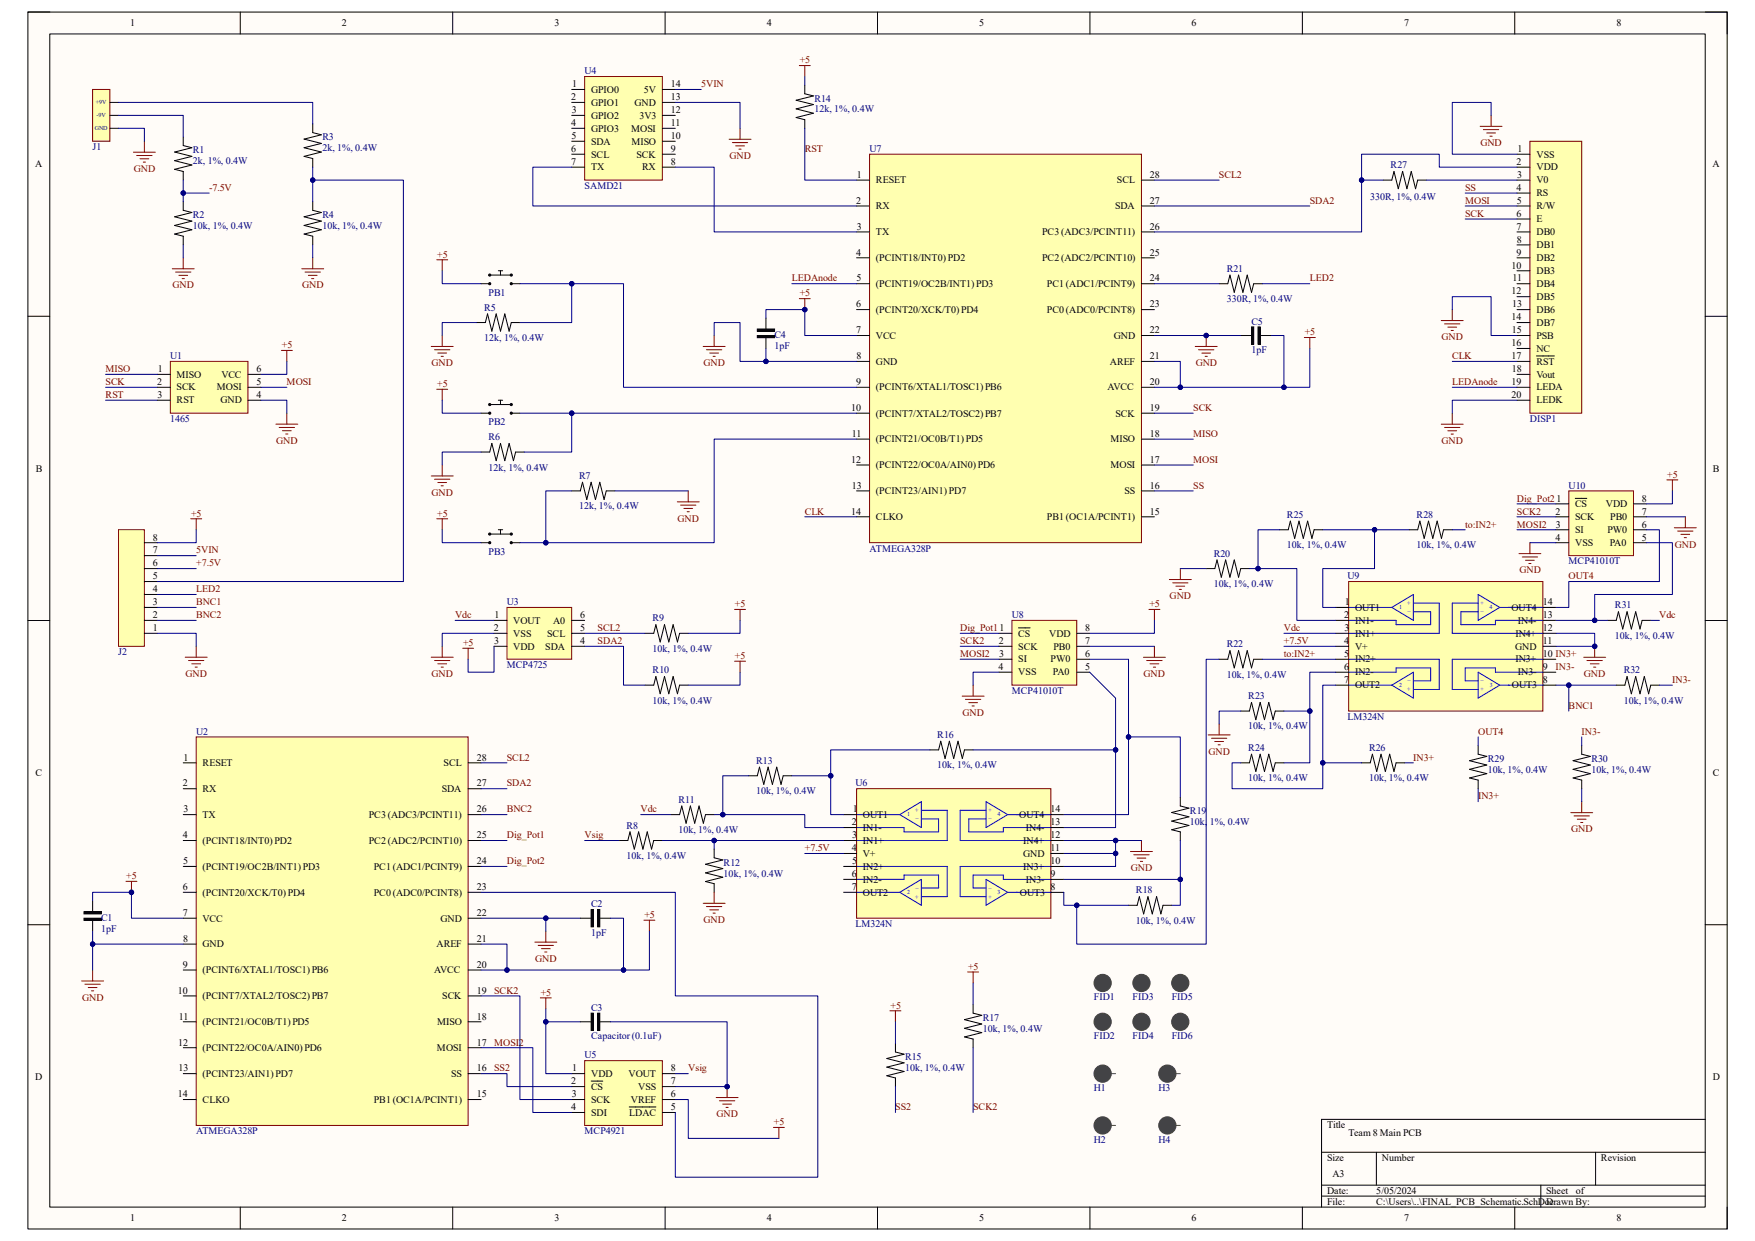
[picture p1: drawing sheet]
<svg xmlns="http://www.w3.org/2000/svg" width="297mm" height="210mm" viewBox="0 0 297 210" stroke-linecap="round" stroke-linejoin="round" font-family="sans-serif">
<defs><g id="words">
<g font-size="1.7">
<text x="22.1" y="4.4">1</text>
<text x="57.9" y="4.4">2</text>
<text x="93.9" y="4.4">3</text>
<text x="129.8" y="4.4">4</text>
<text x="165.7" y="4.4">5</text>
<text x="201.6" y="4.4">6</text>
<text x="237.6" y="4.4">7</text>
<text x="273.6" y="4.4">8</text>
<text x="96.7" y="17">2</text>
<text x="96.8" y="14.8">1</text>
<text x="100" y="15.7">GPIO0</text>
<text x="100" y="17.9">GPIO1</text>
<text x="107.4" y="17.9">GND</text>
<text x="109" y="15.7">5V</text>
<text x="113.5" y="17">13</text>
<text x="113.5" y="14.8">14</text>
<text x="96.7" y="21.3">4</text>
<text x="96.7" y="23.5">5</text>
<text x="96.8" y="19.1">3</text>
<text x="100" y="20.1">GPIO2</text>
<text x="100" y="22.3">GPIO3</text>
<text x="106.8" y="22.3">MOSI</text>
<text x="108.2" y="20.1">3V3</text>
<text x="113.5" y="23.5">10</text>
<text x="113.5" y="21.3">11</text>
<text x="113.5" y="19.1">12</text>
<text x="6" y="28.3">A</text>
<text x="96.7" y="25.7">6</text>
<text x="96.7" y="27.9">7</text>
<text x="100" y="24.5">SDA</text>
<text x="100" y="26.7">SCL</text>
<text x="100" y="28.8">TX</text>
<text x="106.8" y="24.5">MISO</text>
<text x="107.7" y="26.7">SCK</text>
<text x="108.7" y="28.8">RX</text>
<text x="113.5" y="27.9">8</text>
<text x="113.5" y="25.7">9</text>
<text x="256.7" y="27.9">2</text>
<text x="256.8" y="25.7">1</text>
<text x="260" y="26.7">VSS</text>
<text x="260" y="28.8">VDD</text>
<text x="289.8" y="28.3">A</text>
<text x="144.9" y="34.5">2</text>
<text x="145" y="30.1">1</text>
<text x="148.3" y="31">RESET</text>
<text x="148.3" y="35.4">RX</text>
<text x="188.7" y="35.4">SDA</text>
<text x="189" y="31">SCL</text>
<text x="194.6" y="34.5">27</text>
<text x="194.6" y="30.1">28</text>
<text x="256.7" y="32.3">4</text>
<text x="256.7" y="34.5">5</text>
<text x="256.8" y="30.1">3</text>
<text x="260" y="31">V0</text>
<text x="260" y="33.2">RS</text>
<text x="260" y="35.4">R/W</text>
<text x="145" y="38.9">3</text>
<text x="148.3" y="39.8">TX</text>
<text x="176.4" y="39.8">PC3 (ADC3/PCINT11)</text>
<text x="194.6" y="38.9">26</text>
<text x="256.7" y="36.7">6</text>
<text x="256.7" y="38.9">7</text>
<text x="256.7" y="41.1">8</text>
<text x="260" y="37.6">E</text>
<text x="260" y="39.8">DB0</text>
<text x="260" y="42">DB1</text>
<text x="144.9" y="43.3">4</text>
<text x="144.9" y="47.6">5</text>
<text x="148.3" y="44.2">(PCINT18/INT0) PD2</text>
<text x="176.4" y="44.2">PC2 (ADC2/PCINT10)</text>
<text x="194.6" y="47.6">24</text>
<text x="194.6" y="43.3">25</text>
<text x="255.8" y="45.5">10</text>
<text x="256" y="47.6">11</text>
<text x="256.7" y="43.3">9</text>
<text x="260" y="44.2">DB2</text>
<text x="260" y="46.4">DB3</text>
<text x="144.9" y="52">6</text>
<text x="148.3" y="48.6">(PCINT19/OC2B/INT1) PD3</text>
<text x="148.3" y="53">(PCINT20/XCK/T0) PD4</text>
<text x="177.2" y="53">PC0 (ADC0/PCINT8)</text>
<text x="177.2" y="48.6">PC1 (ADC1/PCINT9)</text>
<text x="194.6" y="52">23</text>
<text x="255.8" y="49.8">12</text>
<text x="255.9" y="52">13</text>
<text x="260" y="48.6">DB4</text>
<text x="260" y="50.8">DB5</text>
<text x="260" y="53">DB6</text>
<text x="144.9" y="56.4">7</text>
<text x="148.3" y="57.3">VCC</text>
<text x="188.5" y="57.3">GND</text>
<text x="194.6" y="56.4">22</text>
<text x="255.8" y="54.2">14</text>
<text x="255.8" y="58.6">16</text>
<text x="255.9" y="56.4">15</text>
<text x="260" y="55.2">DB7</text>
<text x="260" y="57.3">PSB</text>
<text x="260" y="59.5">NC</text>
<text x="26.6" y="65.2">2</text>
<text x="26.7" y="63">1</text>
<text x="29.9" y="63.9">MISO</text>
<text x="37.5" y="63.9">VCC</text>
<text x="43.4" y="65.2">5</text>
<text x="43.4" y="63">6</text>
<text x="144.9" y="65.2">9</text>
<text x="144.9" y="60.8">8</text>
<text x="148.3" y="61.7">GND</text>
<text x="187.8" y="61.7">AREF</text>
<text x="194.6" y="65.2">20</text>
<text x="194.6" y="60.8">21</text>
<text x="255.8" y="60.8">17</text>
<text x="255.8" y="65.2">19</text>
<text x="255.9" y="63">18</text>
<text x="260" y="61.7">RST</text>
<text x="260" y="63.9">Vout</text>
<text x="26.6" y="67.4">3</text>
<text x="29.9" y="66.1">SCK</text>
<text x="29.9" y="68.3">RST</text>
<text x="36.7" y="66.1">MOSI</text>
<text x="37.3" y="68.3">GND</text>
<text x="43.4" y="67.4">4</text>
<text x="144.1" y="69.6">10</text>
<text x="148.3" y="66.1">(PCINT6/XTAL1/TOSC1) PB6</text>
<text x="148.3" y="70.5">(PCINT7/XTAL2/TOSC2) PB7</text>
<text x="187.5" y="66.1">AVCC</text>
<text x="188.8" y="70.5">SCK</text>
<text x="194.6" y="69.6">19</text>
<text x="255.8" y="67.4">20</text>
<text x="260" y="66.1">LEDA</text>
<text x="260" y="68.3">LEDK</text>
<text x="144.2" y="74">11</text>
<text x="148.3" y="74.8">(PCINT21/OC0B/T1) PD5</text>
<text x="187.9" y="74.8">MISO</text>
<text x="194.6" y="74">18</text>
<text x="6.1" y="79.8">B</text>
<text x="144.1" y="78.3">12</text>
<text x="144.1" y="82.7">13</text>
<text x="148.3" y="79.2">(PCINT22/OC0A/AIN0) PD6</text>
<text x="148.3" y="83.7">(PCINT23/AIN1) PD7</text>
<text x="187.9" y="79.2">MOSI</text>
<text x="190.3" y="83.7">SS</text>
<text x="194.6" y="82.7">16</text>
<text x="194.6" y="78.3">17</text>
<text x="289.9" y="79.8">B</text>
<text x="144.1" y="87.1">14</text>
<text x="148.3" y="88">CLKO</text>
<text x="177.2" y="88">PB1 (OC1A/PCINT1)</text>
<text x="194.6" y="87.1">15</text>
<text x="263.2" y="87.1">2</text>
<text x="263.3" y="89.3">3</text>
<text x="266.6" y="85.8">CS</text>
<text x="266.6" y="88">SCK</text>
<text x="271.8" y="85.8">VDD</text>
<text x="272.5" y="88">PB0</text>
<text x="277.9" y="89.3">6</text>
<text x="277.9" y="87.1">7</text>
<text x="277.9" y="84.9">8</text>
<text x="25.9" y="95.8">6</text>
<text x="25.9" y="93.6">7</text>
<text x="25.9" y="91.5">8</text>
<text x="263.2" y="91.5">4</text>
<text x="266.6" y="90.2">SI</text>
<text x="266.6" y="92.4">VSS</text>
<text x="272" y="90.2">PW0</text>
<text x="272.4" y="92.4">PA0</text>
<text x="277.9" y="91.5">5</text>
<text x="25.9" y="100.2">4</text>
<text x="25.9" y="98">5</text>
<text x="25.9" y="106.8">1</text>
<text x="25.9" y="104.6">2</text>
<text x="25.9" y="102.4">3</text>
<text x="83.6" y="106.8">2</text>
<text x="83.7" y="104.6">1</text>
<text x="86.9" y="105.5">VOUT</text>
<text x="86.9" y="107.7">VSS</text>
<text x="92.6" y="107.7">SCL</text>
<text x="93.6" y="105.5">A0</text>
<text x="98.2" y="106.8">5</text>
<text x="98.2" y="104.6">6</text>
<text x="172.3" y="107.7">CS</text>
<text x="177.5" y="107.7">VDD</text>
<text x="183.6" y="106.8">8</text>
<text x="227.5" y="104.6">2</text>
<text x="227.5" y="106.8">3</text>
<text x="227.6" y="102.4">1</text>
<text x="229.3" y="103.3">OUT1</text>
<text x="229.3" y="105.5">IN1-</text>
<text x="229.3" y="107.7">IN1+</text>
<text x="255.8" y="103.3">OUT4</text>
<text x="256.5" y="107.7">IN4+</text>
<text x="256.9" y="105.5">IN4-</text>
<text x="261.1" y="106.8">12</text>
<text x="261.1" y="104.6">13</text>
<text x="261.1" y="102.4">14</text>
<text x="83.6" y="109">3</text>
<text x="86.9" y="109.9">VDD</text>
<text x="92.3" y="109.9">SDA</text>
<text x="98.2" y="109">4</text>
<text x="169" y="113.4">4</text>
<text x="169" y="109">2</text>
<text x="169.1" y="111.2">3</text>
<text x="172.3" y="109.9">SCK</text>
<text x="172.3" y="112.1">SI</text>
<text x="177.8" y="112.1">PW0</text>
<text x="178.3" y="109.9">PB0</text>
<text x="183.6" y="113.4">5</text>
<text x="183.6" y="111.2">6</text>
<text x="183.6" y="109">7</text>
<text x="227.5" y="109">4</text>
<text x="227.5" y="113.4">6</text>
<text x="227.5" y="111.2">5</text>
<text x="229.3" y="109.9">V+</text>
<text x="229.3" y="112.1">IN2+</text>
<text x="256.4" y="109.9">GND</text>
<text x="256.5" y="112.1">IN3+</text>
<text x="261.1" y="113.4">9</text>
<text x="261.1" y="111.2">10 IN3+</text>
<text x="261.1" y="109">11</text>
<text x="172.3" y="114.3">VSS</text>
<text x="178.2" y="114.3">PA0</text>
<text x="227.5" y="115.6">7</text>
<text x="229.3" y="114.3">IN2-</text>
<text x="229.3" y="116.5">OUT2</text>
<text x="255.9" y="116.5">OUT3</text>
<text x="256.9" y="114.3">IN3-</text>
<text x="261.1" y="115.6">8</text>
<text x="6" y="131.3">C</text>
<text x="31.1" y="128.7">1</text>
<text x="34.3" y="129.7">RESET</text>
<text x="75.1" y="129.7">SCL</text>
<text x="80.7" y="128.7">28</text>
<text x="289.9" y="131.3">C</text>
<text x="30.9" y="133.1">2</text>
<text x="31" y="137.5">3</text>
<text x="34.3" y="134">RX</text>
<text x="74.8" y="134">SDA</text>
<text x="80.7" y="137.5">26</text>
<text x="80.7" y="133.1">27</text>
<text x="144.3" y="137.5">1</text>
<text x="177.8" y="137.5">14</text>
<text x="30.9" y="141.9">4</text>
<text x="34.3" y="138.4">TX</text>
<text x="34.3" y="142.8">(PCINT18/INT0) PD2</text>
<text x="62.4" y="142.8">PC2 (ADC2/PCINT10)</text>
<text x="62.4" y="138.4">PC3 (ADC3/PCINT11)</text>
<text x="80.7" y="141.9">25</text>
<text x="144.2" y="139.7">2</text>
<text x="144.2" y="141.9">3</text>
<text x="146" y="138.4">OUT1</text>
<text x="146" y="140.6">IN1-</text>
<text x="146" y="142.8">IN1+</text>
<text x="172.5" y="138.4">OUT4</text>
<text x="173.2" y="142.8">IN4+</text>
<text x="173.6" y="140.6">IN4-</text>
<text x="177.8" y="141.9">12</text>
<text x="177.8" y="139.7">13</text>
<text x="31" y="146.3">5</text>
<text x="34.3" y="147.2">(PCINT19/OC2B/INT1) PD3</text>
<text x="63.2" y="147.2">PC1 (ADC1/PCINT9)</text>
<text x="80.7" y="146.3">24</text>
<text x="144.2" y="144.1">4</text>
<text x="144.2" y="148.5">6</text>
<text x="144.2" y="146.3">5</text>
<text x="146" y="145">V+</text>
<text x="146" y="147.2">IN2+</text>
<text x="146" y="149.4">IN2-</text>
<text x="173.1" y="145">GND</text>
<text x="173.2" y="147.2">IN3+</text>
<text x="173.6" y="149.4">IN3-</text>
<text x="177.8" y="148.5">9</text>
<text x="177.8" y="146.3">10</text>
<text x="177.8" y="144.1">11</text>
<text x="30.9" y="150.6">6</text>
<text x="30.9" y="155">7</text>
<text x="34.3" y="151.6">(PCINT20/XCK/T0) PD4</text>
<text x="34.3" y="156">VCC</text>
<text x="63.2" y="151.6">PC0 (ADC0/PCINT8)</text>
<text x="74.5" y="156">GND</text>
<text x="80.7" y="155">22</text>
<text x="80.7" y="150.6">23</text>
<text x="144.2" y="150.6">7</text>
<text x="146" y="151.6">OUT2</text>
<text x="172.6" y="151.6">OUT3</text>
<text x="177.8" y="150.6">8</text>
<text x="31" y="159.4">8</text>
<text x="34.3" y="160.3">GND</text>
<text x="73.9" y="160.3">AREF</text>
<text x="80.7" y="159.4">21</text>
<text x="30.9" y="163.8">9</text>
<text x="34.3" y="164.7">(PCINT6/XTAL1/TOSC1) PB6</text>
<text x="73.5" y="164.7">AVCC</text>
<text x="80.7" y="163.8">20</text>
<text x="30.1" y="168.1">10</text>
<text x="30.3" y="172.6">11</text>
<text x="34.3" y="169.1">(PCINT7/XTAL2/TOSC2) PB7</text>
<text x="34.3" y="173.5">(PCINT21/OC0B/T1) PD5</text>
<text x="74" y="173.5">MISO</text>
<text x="74.8" y="169.1">SCK</text>
<text x="80.7" y="172.6">18</text>
<text x="80.7" y="168.1">19</text>
<text x="30.1" y="177">12</text>
<text x="34.3" y="177.8">(PCINT22/OC0A/AIN0) PD6</text>
<text x="74" y="177.8">MOSI</text>
<text x="80.7" y="177">17</text>
<text x="6" y="182.8">D</text>
<text x="30.1" y="185.7">14</text>
<text x="30.2" y="181.3">13</text>
<text x="34.3" y="182.2">(PCINT23/AIN1) PD7</text>
<text x="76.3" y="182.2">SS</text>
<text x="80.7" y="185.7">15</text>
<text x="80.7" y="181.3">16</text>
<text x="96.7" y="183.5">2</text>
<text x="96.8" y="185.7">3</text>
<text x="96.8" y="181.3">1</text>
<text x="100" y="182.2">VDD</text>
<text x="100" y="184.4">CS</text>
<text x="106.4" y="182.2">VOUT</text>
<text x="108" y="184.4">VSS</text>
<text x="113.5" y="185.7">6</text>
<text x="113.5" y="183.5">7</text>
<text x="113.5" y="181.3">8</text>
<text x="289.9" y="182.8">D</text>
<text x="34.3" y="186.6">CLKO</text>
<text x="63.2" y="186.6">PB1 (OC1A/PCINT1)</text>
<text x="96.7" y="187.9">4</text>
<text x="100" y="186.6">SCK</text>
<text x="100" y="188.8">SDI</text>
<text x="106.5" y="188.8">LDAC</text>
<text x="106.8" y="186.6">VREF</text>
<text x="113.5" y="187.9">5</text>
<text x="224.6" y="190.9">Title</text>
<text x="224.6" y="196.5">Size</text>
<text x="228.2" y="192.3">Team 8 Main PCB</text>
<text x="233.8" y="196.5">Number</text>
<text x="270.9" y="196.5">Revision</text>
<text x="224.6" y="202.1">Date:</text>
<text x="224.6" y="203.9">File:</text>
<text x="225.5" y="199.3">A3</text>
<text x="232.9" y="203.9">C:\Users\..\FINAL_PCB_Schematic.SchDoc</text>
<text x="232.9" y="202.1">5/05/2024</text>
<text x="261.7" y="202.1">Sheet</text>
<text x="261.7" y="203.9">Drawn By:</text>
<text x="266.7" y="202.1">of</text>
<text x="22.1" y="206.7">1</text>
<text x="57.9" y="206.7">2</text>
<text x="93.9" y="206.7">3</text>
<text x="129.8" y="206.7">4</text>
<text x="165.7" y="206.7">5</text>
<text x="201.6" y="206.7">6</text>
<text x="237.6" y="206.7">7</text>
<text x="273.6" y="206.7">8</text>
</g>
<g font-size="1.7" fill="#800000">
<text x="135.3" y="10.7">+5</text>
<text x="118.7" y="14.8">5VIN</text>
<text x="22.6" y="29.1">GND</text>
<text x="123.4" y="26.9">GND</text>
<text x="136.2" y="25.7">RST</text>
<text x="250.5" y="24.7">GND</text>
<text x="35.4" y="32.3">-7.5V</text>
<text x="206.3" y="30.1">SCL2</text>
<text x="221.7" y="34.5">SDA2</text>
<text x="247.9" y="34.5">MOSI</text>
<text x="247.9" y="32.3">SS</text>
<text x="247.9" y="36.7">SCK</text>
<text x="74" y="43.6">+5</text>
<text x="134" y="47.6">LEDAnode</text>
<text x="221.7" y="47.6">LED2</text>
<text x="29.2" y="48.8">GND</text>
<text x="51.1" y="48.8">GND</text>
<text x="135.3" y="50.2">+5</text>
<text x="47.7" y="58.9">+5</text>
<text x="220.8" y="56.7">+5</text>
<text x="244" y="57.6">GND</text>
<text x="17.9" y="63">MISO</text>
<text x="17.9" y="65.2">SCK</text>
<text x="48.5" y="65.2">MOSI</text>
<text x="73" y="62">GND</text>
<text x="74" y="65.5">+5</text>
<text x="119" y="62">GND</text>
<text x="202.4" y="62">GND</text>
<text x="245.7" y="65.2">LEDAnode</text>
<text x="245.7" y="60.8">CLK</text>
<text x="17.9" y="67.4">RST</text>
<text x="201.9" y="69.6">SCK</text>
<text x="46.7" y="75.1">GND</text>
<text x="201.9" y="74">MISO</text>
<text x="244" y="75.1">GND</text>
<text x="73" y="83.9">GND</text>
<text x="201.9" y="78.3">MOSI</text>
<text x="201.9" y="82.7">SS</text>
<text x="282.2" y="80.9">+5</text>
<text x="32.3" y="87.4">+5</text>
<text x="74" y="87.4">+5</text>
<text x="114.7" y="88.3">GND</text>
<text x="136.2" y="87.1">CLK</text>
<text x="247.9" y="89.3">to:IN2+</text>
<text x="256.7" y="87.1">SCK2</text>
<text x="256.7" y="89.3">MOSI2</text>
<text x="256.7" y="84.9">Dig_Pot21</text>
<text x="33.2" y="93.6">5VIN</text>
<text x="33.2" y="95.8">+7.5V</text>
<text x="283.4" y="92.7">GND</text>
<text x="33.2" y="100.2">LED2</text>
<text x="198" y="101.4">GND</text>
<text x="257.1" y="97">GND</text>
<text x="265.5" y="98">OUT4</text>
<text x="33.2" y="102.4">BNC1</text>
<text x="33.2" y="104.6">BNC2</text>
<text x="77" y="104.6">Vdc</text>
<text x="101.1" y="106.8">SCL2</text>
<text x="124.4" y="102.7">+5</text>
<text x="162.5" y="106.8">Dig_Pot11</text>
<text x="194.5" y="102.7">+5</text>
<text x="217.3" y="106.8">Vdc</text>
<text x="280.8" y="104.6">Vdc</text>
<text x="78.4" y="109.3">+5</text>
<text x="101.1" y="109">SDA2</text>
<text x="124.4" y="111.5">+5</text>
<text x="162.5" y="109">SCK2</text>
<text x="162.5" y="111.2">MOSI2</text>
<text x="217.3" y="109">+7.5V</text>
<text x="217.3" y="111.2">to:IN2+</text>
<text x="263.3" y="113.4">IN3-</text>
<text x="31.4" y="114.6">GND</text>
<text x="73" y="114.6">GND</text>
<text x="193.5" y="114.6">GND</text>
<text x="265.5" y="120">BNC1</text>
<text x="268.1" y="114.6">GND</text>
<text x="283" y="115.6">IN3-</text>
<text x="162.9" y="121.2">GND</text>
<text x="250.1" y="124.3">OUT4</text>
<text x="267.7" y="124.3">IN3-</text>
<text x="85.8" y="128.7">SCL2</text>
<text x="204.5" y="127.7">GND</text>
<text x="239.2" y="128.7">IN3+</text>
<text x="85.8" y="133.1">SDA2</text>
<text x="85.8" y="137.5">BNC2</text>
<text x="108.4" y="137.5">Vdc</text>
<text x="250.1" y="135.3">IN3+</text>
<text x="85.8" y="141.9">Dig_Pot1</text>
<text x="98.9" y="141.9">Vsig</text>
<text x="265.9" y="140.8">GND</text>
<text x="21.4" y="148.8">+5</text>
<text x="85.8" y="146.3">Dig_Pot2</text>
<text x="136.2" y="144.1">+7.5V</text>
<text x="191.4" y="147.4">GND</text>
<text x="109.1" y="155.4">+5</text>
<text x="119" y="156.2">GND</text>
<text x="90.6" y="162.8">GND</text>
<text x="163.8" y="164.1">+5</text>
<text x="13.9" y="169.3">GND</text>
<text x="83.6" y="168.1">SCK2</text>
<text x="91.5" y="168.5">+5</text>
<text x="150.7" y="170.7">+5</text>
<text x="83.6" y="177">MOSI2</text>
<text x="83.6" y="181.3">SS2</text>
<text x="116.5" y="181.3">Vsig</text>
<text x="121.2" y="189.1">GND</text>
<text x="131" y="190.4">+5</text>
<text x="151.5" y="187.9">SS2</text>
<text x="164.7" y="187.9">SCK2</text>
</g>
<g font-size="1.7" fill="#000080">
<text x="98.9" y="12.6">U4</text>
<text x="137.8" y="17.2">R14</text>
<text x="54.6" y="23.7">R3</text>
<text x="137.8" y="19">12k, 1%, 0.4W</text>
<text x="15.7" y="25.4">J1</text>
<text x="32.6" y="26">R1</text>
<text x="32.6" y="27.8">2k, 1%, 0.4W</text>
<text x="54.6" y="25.6">2k, 1%, 0.4W</text>
<text x="147.2" y="25.7">U7</text>
<text x="235.3" y="28.4">R27</text>
<text x="98.9" y="32">SAMD21</text>
<text x="231.9" y="33.8">330R, 1%, 0.4W</text>
<text x="32.6" y="36.9">R2</text>
<text x="32.6" y="38.7">10k, 1%, 0.4W</text>
<text x="54.6" y="36.9">R4</text>
<text x="54.6" y="38.7">10k, 1%, 0.4W</text>
<text x="207.6" y="46">R21</text>
<text x="82" y="52.6">R5</text>
<text x="82.7" y="50">PB1</text>
<text x="207.6" y="51.1">330R, 1%, 0.4W</text>
<text x="82" y="57.7">12k, 1%, 0.4W</text>
<text x="131.1" y="57.1">C4</text>
<text x="131.1" y="59">1pF</text>
<text x="211.8" y="54.9">C5</text>
<text x="211.8" y="59.7">1pF</text>
<text x="28.8" y="60.8">U1</text>
<text x="28.8" y="71.4">1465</text>
<text x="82.7" y="72">PB2</text>
<text x="258.9" y="71.4">DISP1</text>
<text x="82.7" y="74.5">R6</text>
<text x="82.7" y="79.6">12k, 1%, 0.4W</text>
<text x="98" y="81.1">R7</text>
<text x="265.5" y="82.7">U10</text>
<text x="98" y="86.2">12k, 1%, 0.4W</text>
<text x="217.8" y="87.6">R25</text>
<text x="239.7" y="87.6">R28</text>
<text x="82.7" y="93.9">PB3</text>
<text x="147.2" y="93.3">ATMEGA328P</text>
<text x="205.4" y="94.2">R20</text>
<text x="217.8" y="92.8">10k, 1%, 0.4W</text>
<text x="239.7" y="92.8">10k, 1%, 0.4W</text>
<text x="265.5" y="95.5">MCP41010T</text>
<text x="205.4" y="99.4">10k, 1%, 0.4W</text>
<text x="228" y="98">U9</text>
<text x="85.8" y="102.4">U3</text>
<text x="110.4" y="105.2">R9</text>
<text x="171.2" y="104.6">U8</text>
<text x="273.3" y="103">R31</text>
<text x="20" y="110.9">J2</text>
<text x="85.8" y="113">MCP4725</text>
<text x="110.4" y="110.3">10k, 1%, 0.4W</text>
<text x="110.4" y="113.9">R10</text>
<text x="207.6" y="109.6">R22</text>
<text x="273.3" y="108.1">10k, 1%, 0.4W</text>
<text x="274.8" y="113.9">R32</text>
<text x="110.4" y="119.1">10k, 1%, 0.4W</text>
<text x="171.2" y="117.4">MCP41010T</text>
<text x="207.6" y="114.7">10k, 1%, 0.4W</text>
<text x="211.2" y="118.3">R23</text>
<text x="274.8" y="119.1">10k, 1%, 0.4W</text>
<text x="33.2" y="124.3">U2</text>
<text x="158.6" y="124.9">R16</text>
<text x="211.2" y="123.4">10k, 1%, 0.4W</text>
<text x="228" y="121.8">LM324N</text>
<text x="128" y="129.3">R13</text>
<text x="158.6" y="130">10k, 1%, 0.4W</text>
<text x="211.2" y="127.1">R24</text>
<text x="231.7" y="127.1">R26</text>
<text x="251.8" y="128.9">R29</text>
<text x="251.8" y="130.8">10k, 1%, 0.4W</text>
<text x="269.3" y="128.9">R30</text>
<text x="269.3" y="130.8">10k, 1%, 0.4W</text>
<text x="114.8" y="135.8">R11</text>
<text x="128" y="134.4">10k, 1%, 0.4W</text>
<text x="144.8" y="133.1">U6</text>
<text x="201.4" y="137.7">R19</text>
<text x="211.2" y="132.2">10k, 1%, 0.4W</text>
<text x="231.7" y="132.2">10k, 1%, 0.4W</text>
<text x="106" y="140.2">R8</text>
<text x="114.8" y="141">10k, 1%, 0.4W</text>
<text x="201.4" y="139.6">10k, 1%, 0.4W</text>
<text x="106" y="145.4">10k, 1%, 0.4W</text>
<text x="122.5" y="146.5">R12</text>
<text x="122.5" y="148.3">10k, 1%, 0.4W</text>
<text x="17.1" y="155.8">C1</text>
<text x="100" y="153.5">C2</text>
<text x="192.2" y="151.2">R18</text>
<text x="17.1" y="157.6">1pF</text>
<text x="100" y="158.3">1pF</text>
<text x="144.8" y="156.9">LM324N</text>
<text x="192.2" y="156.3">10k, 1%, 0.4W</text>
<text x="100" y="171.1">C3</text>
<text x="166.3" y="172.8">R17</text>
<text x="185.1" y="169.3">FID1</text>
<text x="191.7" y="169.3">FID3</text>
<text x="198.3" y="169.3">FID5</text>
<text x="98.9" y="179.1">U5</text>
<text x="100" y="175.9">Capacitor (0.1uF)</text>
<text x="153.2" y="179.3">R15</text>
<text x="166.3" y="174.6">10k, 1%, 0.4W</text>
<text x="185.1" y="175.9">FID2</text>
<text x="191.7" y="175.9">FID4</text>
<text x="198.3" y="175.9">FID6</text>
<text x="153.2" y="181.2">10k, 1%, 0.4W</text>
<text x="185.1" y="184.6">H1</text>
<text x="196.1" y="184.6">H3</text>
<text x="33.2" y="191.9">ATMEGA328P</text>
<text x="98.9" y="191.9">MCP4921</text>
<text x="185.1" y="193.4">H2</text>
<text x="196.1" y="193.4">H4</text>
</g>
<g font-size="1" fill="#000080">
<text x="16.2" y="17.7">+9V</text>
<text x="16" y="22.1">GND</text>
<text x="16.3" y="19.9">-9V</text>
</g>
<g font-size="1" fill="#00f">
<text x="236.8" y="103.1">1</text>
<text x="238.2" y="102.4">+</text>
<text x="238.2" y="103.3">_</text>
<text x="250.6" y="102.4">+</text>
<text x="250.6" y="103.3">_</text>
<text x="252.1" y="103.1">4</text>
<text x="236.8" y="116.3">2</text>
<text x="238.2" y="117">+</text>
<text x="238.2" y="115">_</text>
<text x="250.6" y="117">+</text>
<text x="250.6" y="115">_</text>
<text x="252.1" y="116.3">3</text>
<text x="154.9" y="137.5">+</text>
<text x="167.3" y="137.5">+</text>
<text x="153.5" y="138.2">1</text>
<text x="154.9" y="138.3">_</text>
<text x="167.3" y="138.3">_</text>
<text x="168.8" y="138.2">4</text>
<text x="153.5" y="151.3">2</text>
<text x="154.9" y="152.1">+</text>
<text x="154.9" y="150.1">_</text>
<text x="167.3" y="152.1">+</text>
<text x="167.3" y="150.1">_</text>
<text x="168.8" y="151.3">3</text>
</g>
</g></defs>
<path d="M4.7 2h287.6v206h-287.6z" fill-rule="evenodd" fill="#fffcf8"/>
<path d="M4.7 2h287.6v206h-287.6z" fill="none" stroke="#000" stroke-width=".17"/>
<path d="M8.4 5.7h280.2v198.6h-280.2z" fill-rule="evenodd" fill="#fffcf8"/>
<g fill="none" stroke="#000" stroke-width=".17">
<path d="M4.7 2h3.7M8.4 5.7h280.2v198.6h-280.2zM40.7 2v3.7M76.6 2v3.7M112.6 2v3.7M148.5 2v3.7M184.5 2v3.7M220.4 2v3.7M256.3 2v3.7M288.6 2h3.7v3.7M4.7 53.5h3.7M288.6 53.5h3.7"/>
<path d="M4.7 105h3.7M288.6 105h3.7M4.7 156.5h3.7M288.6 156.5h3.7M223.7 195h64.9M232.9 195v5.6M270 195v5.6M288.6 189.4h-64.9v14.9M40.7 204.3v3.7M76.6 204.3v3.7M112.6 204.3v3.7M148.5 204.3v3.7"/>
<path d="M184.5 204.3v3.7M220.4 204.3v3.7M223.7 200.6h64.9M223.7 202.4h64.9M256.3 204.3v3.7M260.8 200.6v3.7M292.3 204.3v3.7"/>
</g>
<path d="M147.2 26.1h46v65.7h-46z" fill-rule="evenodd" fill="#ffffb0"/>
<path d="M147.2 26.1h46v65.7h-46z" fill="none" stroke="#800000" stroke-width=".17"/>
<g fill="none" stroke="#000" stroke-width=".17">
<path d="M145 30.5h2.2M145 34.9h2.2M145 39.2h2.2M193.2 30.5h2.2M193.2 34.9h2.2M193.2 39.3h2.2M145 43.6h2.2M145 48h2.2M145 52.4h2.2M145 56.8h2.2M193.2 43.6h2.2M193.2 48h2.2"/>
<path d="M193.2 52.4h2.2M193.2 56.8h2.2M145 61.2h2.2M145 65.5h2.2M145 69.9h2.2M145 74.3h2.2M145 78.7h2.2M193.2 61.2h2.2M193.2 65.5h2.2M193.2 69.9h2.2M193.2 78.7h2.2M193.2 74.3h2.2"/>
<path d="M145 83.1h2.2M145 87.5h2.2M193.2 87.5h2.2M193.2 83.1h2.2"/>
</g>
<path d="M33.2 124.7h46v65.8h-46z" fill-rule="evenodd" fill="#ffffb0"/>
<path d="M33.2 124.7h46v65.8h-46z" fill="none" stroke="#800000" stroke-width=".17"/>
<g fill="none" stroke="#000" stroke-width=".17">
<path d="M31 129.1h2.2M31 133.5h2.2M31 137.9h2.2M79.2 129.1h2.2M79.2 133.5h2.2M79.2 137.9h2.2M31 142.2h2.2M31 146.6h2.2M31 151h2.2M31 155.4h2.2M31 159.8h2.2M79.2 142.2h2.2"/>
<path d="M79.2 146.6h2.2M79.2 151h2.2M79.2 155.4h2.2M79.2 159.8h2.2M31 164.2h2.2M31 168.5h2.2M31 172.9h2.2M31 177.3h2.2M79.2 164.2h2.2M79.2 168.5h2.2M79.2 172.9h2.2M79.2 177.3h2.2"/>
<path d="M31 181.7h2.2M31 186.1h2.2M79.2 181.7h2.2M79.2 186.1h2.2"/>
</g>
<path d="M98.9 12.9h13.2v17.6h-13.2z" fill-rule="evenodd" fill="#ffffb0"/>
<path d="M98.9 12.9h13.2v17.6h-13.2z" fill="none" stroke="#800000" stroke-width=".17"/>
<g fill="none" stroke="#000" stroke-width=".17">
<path d="M96.8 15.1h2.1M96.8 17.3h2.1M96.8 19.5h2.1M112.1 15.1h2.2M112.1 17.3h2.2M112.1 19.5h2.2M96.8 21.7h2.1M96.8 23.9h2.1M96.8 26.1h2.1M96.8 28.3h2.1M112.1 21.7h2.2M112.1 23.9h2.2"/>
<path d="M112.1 26.1h2.2M112.1 28.3h2.2"/>
</g>
<path d="M258.9 23.9h8.8v46h-8.8z" fill-rule="evenodd" fill="#ffffb0"/>
<path d="M258.9 23.9h8.8v46h-8.8z" fill="none" stroke="#800000" stroke-width=".17"/>
<g fill="none" stroke="#000" stroke-width=".17">
<path d="M256.7 26.1h2.2M256.7 28.3h2.2M256.7 30.5h2.2M256.7 32.7h2.2M256.7 34.9h2.2M256.7 37.1h2.2M256.7 39.3h2.2M256.7 41.4h2.2M256.7 43.6h2.2M256.7 45.8h2.2M256.7 48h2.2M256.7 50.2h2.2"/>
<path d="M256.7 52.4h2.2M256.7 54.6h2.2M256.7 56.8h2.2M256.7 59h2.2M256.7 61.2h2.2M256.7 63.4h2.2M256.7 65.5h2.2M256.7 67.7h2.2M260 60.2h3"/>
</g>
<circle cx="193.2" cy="166.3" r="1.46" fill="#434343"/>
<circle cx="193.2" cy="166.3" r="1.46" fill="none" stroke="#434343" stroke-width=".17"/>
<circle cx="193.2" cy="172.9" r="1.46" fill="#434343"/>
<circle cx="193.2" cy="172.9" r="1.46" fill="none" stroke="#434343" stroke-width=".17"/>
<circle cx="186.6" cy="166.3" r="1.46" fill="#434343"/>
<circle cx="186.6" cy="166.3" r="1.46" fill="none" stroke="#434343" stroke-width=".17"/>
<circle cx="186.6" cy="172.9" r="1.46" fill="#434343"/>
<circle cx="186.6" cy="172.9" r="1.46" fill="none" stroke="#434343" stroke-width=".17"/>
<circle cx="199.7" cy="166.3" r="1.46" fill="#434343"/>
<circle cx="199.7" cy="166.3" r="1.46" fill="none" stroke="#434343" stroke-width=".17"/>
<circle cx="199.7" cy="172.9" r="1.46" fill="#434343"/>
<circle cx="199.7" cy="172.9" r="1.46" fill="none" stroke="#434343" stroke-width=".17"/>
<circle cx="186.6" cy="181.7" r="1.46" fill="#434343"/>
<g fill="none" stroke="#434343" stroke-width=".17">
<path d="M187.3 181.7h1.5"/>
<circle cx="186.6" cy="181.7" r="1.46"/>
</g>
<circle cx="197.6" cy="181.7" r="1.46" fill="#434343"/>
<g fill="none" stroke="#434343" stroke-width=".17">
<path d="M198.3 181.7h1.4"/>
<circle cx="197.6" cy="181.7" r="1.46"/>
</g>
<circle cx="186.6" cy="190.5" r="1.46" fill="#434343"/>
<g fill="none" stroke="#434343" stroke-width=".17">
<path d="M187.3 190.5h1.5"/>
<circle cx="186.6" cy="190.5" r="1.46"/>
</g>
<circle cx="197.6" cy="190.5" r="1.46" fill="#434343"/>
<g fill="none" stroke="#434343" stroke-width=".17">
<path d="M198.3 190.5h1.4"/>
<circle cx="197.6" cy="190.5" r="1.46"/>
</g>
<path d="M145 133.5h32.8v21.9h-32.8z" fill-rule="evenodd" fill="#ffffb0"/>
<path d="M145 133.5h32.8v21.9h-32.8z" fill="none" stroke="#800000" stroke-width=".17"/>
<g fill="none" stroke="#00f" stroke-width=".17">
<path d="M145 137.9h7.3M152.3 137.9l3.6-2.2v4.3zM155.9 138.6h2.9v2.2h-5.8v-.8h-8M155.9 137.1h4.4v5.1h-15.3M166.9 138.6h-2.9v2.2h5.8v-.8h8M166.9 137.1h-4.4v5.1h15.3M166.9 135.7l3.6 2.2-3.6 2.1zM170.5 137.9h7.3M145 148.8h8v-.7h5.8v2.2h-2.9M145 146.6h15.3v5.1h-4.4M145 151h7.3M152.3 151l3.6-2.2v4.4z"/>
<path d="M166.9 148.8l3.6 2.2-3.6 2.2zM169.8 148.8v-.7h-5.1v2.2h2.2M169.8 148.8h8M170.5 151h7.3M172 151h.1M177.8 151h.1M177.8 146.6h-15.3v5.1h4.4"/>
</g>
<g fill="none" stroke="#000" stroke-width=".17">
<path d="M142.8 137.9h2.2M177.8 137.9h2.2M142.8 140h2.2M142.8 142.2h2.2M142.8 144.4h2.2M142.8 146.6h2.2M142.8 148.8h2.2M142.8 151h2.2M177.8 140h2.2M177.8 142.2h2.2M177.8 144.4h2.2M177.8 146.6h2.2"/>
<path d="M177.8 151h2.2M177.8 148.8h2.2"/>
</g>
<path d="M228.2 98.4h32.9v21.9h-32.9z" fill-rule="evenodd" fill="#ffffb0"/>
<path d="M228.2 98.4h32.9v21.9h-32.9z" fill="none" stroke="#800000" stroke-width=".17"/>
<g fill="none" stroke="#00f" stroke-width=".17">
<path d="M228.2 102.8h7.3M228.2 113.8h8.1v-.8h5.8v2.2h-2.9M228.2 111.6h15.4v5.1h-4.4M228.2 116h7.3M235.5 102.8l3.7-2.2v4.4zM235.5 116l3.7-2.2v4.3zM239.2 103.5h2.9v2.2h-5.8v-.7h-8.1M239.2 102.1h4.4v5.1h-15.4M250.2 103.5h-3v2.2h5.9v-.7h8M250.2 102.1h-4.4v5.1h15.3M250.2 100.6l3.6 2.2-3.6 2.2zM250.2 113.8l3.6 2.2-3.6 2.1z"/>
<path d="M253.8 102.8h7.3M253.8 116h7.3M255.3 116h.1M261.1 116h.1M261.1 113.8h-8v-.8h-5.1v2.2h2.2M261.1 111.6h-15.3v5.1h4.4"/>
</g>
<g fill="none" stroke="#000" stroke-width=".17">
<path d="M226 102.8h2.2M226 105h2.2M226 107.2h2.2M226 109.4h2.2M226 111.6h2.2M226 113.8h2.2M226 116h2.2M261.1 102.8h2.2M261.1 105h2.2M261.1 107.2h2.2M261.1 109.4h2.2M261.1 111.6h2.2"/>
<path d="M261.1 113.8h2.2M261.1 116h2.2"/>
</g>
<path d="M85.8 102.8h11v8.8h-11z" fill-rule="evenodd" fill="#ffffb0"/>
<path d="M85.8 102.8h11v8.8h-11z" fill="none" stroke="#800000" stroke-width=".17"/>
<g fill="none" stroke="#000" stroke-width=".17">
<path d="M81.4 48h1.5M82.9 46.6h3.6M84.3 45.8h.8M84.7 45.8v.8M86.5 48h1.5M81.4 69.9h1.5M82.9 68.5h3.6M84.3 67.7h.8M84.7 67.7v.8M86.5 69.9h1.5M81.4 91.8h1.5M82.9 90.4h3.6"/>
<path d="M84.3 89.6h.8M84.7 89.6v.8M86.5 91.8h1.5M83.6 105h2.2M83.6 107.2h2.2M83.6 109.4h2.2M96.8 105h2.1M96.8 107.2h2.1M96.8 109.4h2.1"/>
<circle cx="82.9" cy="48" r=".18"/>
<circle cx="82.9" cy="46.5" r=".18"/>
<circle cx="86.5" cy="46.5" r=".18"/>
<circle cx="86.5" cy="48" r=".18"/>
<circle cx="82.9" cy="69.9" r=".18"/>
<circle cx="82.9" cy="68.5" r=".18"/>
<circle cx="86.5" cy="69.9" r=".18"/>
<circle cx="86.5" cy="68.5" r=".18"/>
<circle cx="82.9" cy="90.4" r=".18"/>
<circle cx="82.9" cy="91.8" r=".18"/>
<circle cx="86.5" cy="91.8" r=".18"/>
<circle cx="86.5" cy="90.4" r=".18"/>
</g>
<g fill="#000">
<circle cx="82.9" cy="48" r=".18"/>
<circle cx="82.9" cy="46.5" r=".18"/>
<circle cx="86.5" cy="46.5" r=".18"/>
<circle cx="86.5" cy="48" r=".18"/>
<circle cx="82.9" cy="69.9" r=".18"/>
<circle cx="82.9" cy="68.5" r=".18"/>
<circle cx="86.5" cy="69.9" r=".18"/>
<circle cx="86.5" cy="68.5" r=".18"/>
<circle cx="82.9" cy="90.4" r=".18"/>
<circle cx="82.9" cy="91.8" r=".18"/>
<circle cx="86.5" cy="91.8" r=".18"/>
<circle cx="86.5" cy="90.4" r=".18"/>
</g>
<path d="M15.7 15.1h2.9v8.8h-2.9z" fill-rule="evenodd" fill="#ffffb0"/>
<path d="M15.7 15.1h2.9v8.8h-2.9z" fill="none" stroke="#800000" stroke-width=".17"/>
<path d="M18.6 17.3h1.5M18.6 19.5h1.5M18.6 21.7h1.5" fill="none" stroke="#000" stroke-width=".17"/>
<path d="M20.1 89.6h4.3v19.8h-4.3z" fill-rule="evenodd" fill="#ffffb0"/>
<path d="M20.1 89.6h4.3v19.8h-4.3z" fill="none" stroke="#800000" stroke-width=".17"/>
<path d="M24.4 98.4h2.2M24.4 96.2h2.2M24.4 94h2.2M24.4 91.8h2.2M24.4 107.2h2.2M24.4 105h2.2M24.4 102.8h2.2M24.4 100.6h2.2" fill="none" stroke="#000" stroke-width=".17"/>
<path d="M171.3 105h10.9v11h-10.9z" fill-rule="evenodd" fill="#ffffb0"/>
<path d="M171.3 105h10.9v11h-10.9z" fill="none" stroke="#800000" stroke-width=".17"/>
<path d="M169.1 107.2h2.2M169.1 109.4h2.2M169.1 111.6h2.2M169.1 113.8h2.2M172.4 106.3h1.9M182.2 107.2h2.2M182.2 109.4h2.2M182.2 111.6h2.2M182.2 113.8h2.2" fill="none" stroke="#000" stroke-width=".17"/>
<path d="M265.5 83.1h10.9v10.9h-10.9z" fill-rule="evenodd" fill="#ffffb0"/>
<path d="M265.5 83.1h10.9v10.9h-10.9z" fill="none" stroke="#800000" stroke-width=".17"/>
<path d="M263.3 85.3h2.2M263.3 87.5h2.2M263.3 89.7h2.2M263.3 91.8h2.2M266.6 84.3h2M276.4 85.3h2.2M276.4 87.5h2.2M276.4 89.7h2.2M276.4 91.8h2.2" fill="none" stroke="#000" stroke-width=".17"/>
<path d="M28.8 61.2h13.2v8.7h-13.2z" fill-rule="evenodd" fill="#ffffb0"/>
<g fill="none" stroke="#800000" stroke-width=".17">
<path d="M252.3 19.5v1.9M22.6 25.8h3.7M23.1 26.3h2.6M23.7 26.9h1.5M24.3 27.4h.3M24.4 23.9v1.9M123.4 23.6h3.7M123.9 24.1h2.6M124.5 24.7h1.5M125.1 25.2h.3M125.2 21.7v1.9M250.5 21.4h3.7"/>
<path d="M251 21.9h2.6M251.6 22.5h1.5M252.2 23.1h.3M29.2 45.5h3.7M29.7 46h2.6M30.3 46.6h1.5M30.8 47.2h.4M31 43.6v1.9M51.1 45.5h3.7M51.6 46h2.6M52.2 46.6h1.5M52.7 47.2h.4"/>
<path d="M52.9 43.6v1.9M202.3 58.6h3.7M202.8 59.2h2.6M203.4 59.8h1.5M204.1 56.8v1.8M243.9 54.3h3.7M244.5 54.8h2.6M245 55.4h1.5M245.6 55.9h.4M245.8 52.4v1.9M28.8 61.2h13.2v8.7h-13.2zM46.7 71.8h3.7"/>
<path d="M47.2 72.3h2.6M47.8 72.9h1.5M48.4 73.5h.3M48.5 69.9v1.9M204 60.3h.3M243.9 71.8h3.7M244.5 72.3h2.6M245 72.9h1.5M245.6 73.5h.4M245.8 69.9v1.9M32.3 87.8h1.8M33.2 87.8v1.8"/>
<path d="M31.3 111.2h3.8M31.9 111.8h2.6M32.5 112.3h1.4M33 112.9h.4M33.2 109.4v1.8"/>
</g>
<g fill="none" stroke="#000" stroke-width=".17">
<path d="M136.2 14.4v1.5l1.5 .3-3 .8 3 .7-3 .7 3 .8-3 .7 1.5 .4v1.4M31 23.2v1.4l1.5 .4-2.9 .7 2.9 .8-2.9 .7 2.9 .7-2.9 .8 1.4 .3v1.5M31 34.1v1.5l1.5 .4-2.9 .7 2.9 .7-2.9 .8 2.9 .7-2.9 .7 1.4 .4v1.4M52.9 21v1.4l1.5 .4-2.9 .7 2.9 .8-2.9 .7 2.9 .7-2.9 .8 1.4 .3v1.5M52.9 34.1v1.5l1.5 .4-2.9 .7 2.9 .7-2.9 .8 2.9 .7-2.9 .7 1.4 .4v1.4M128.2 56.8h2.9v.3h-2.9zM128.2 55.7h2.9v.3h-2.9zM129.6 53.9v1.8M129.6 57.1v1.9M206.3 48h1.5l.4-1.4 .7 2.9 .7-2.9 .7 2.9 .8-2.9 .7 2.9 .4-1.5h1.4M210 56.8h1.8M211.8 55.3h.4v2.9h-.4z"/>
<path d="M212.9 55.3h.4v2.9h-.4zM213.3 56.8h1.8M26.6 63.4h2.2M26.6 65.5h2.2M26.6 67.7h2.2M42 63.4h2.2M42 65.5h2.2M42 67.7h2.2"/>
</g>
<path d="M128.2 57h2.9M128.2 55.9h2.9M212 55.3v2.9" fill="none" stroke="#000" stroke-width=".37"/>
<path d="M213.1 55.3v2.9" fill="none" stroke="#000" stroke-width=".36"/>
<circle cx="204.1" cy="56.8" r=".37" fill="#000080"/>
<circle cx="204.1" cy="56.8" r=".37" fill="none" stroke="#000080" stroke-width=".17"/>
<path d="M135.3 50.5h1.8M136.2 50.5v1.9M220.7 57.1h1.9M221.7 57.1v1.9" fill="none" stroke="#800000" stroke-width=".17"/>
<circle cx="136.2" cy="52.4" r=".37" fill="#000080"/>
<circle cx="136.2" cy="52.4" r=".37" fill="none" stroke="#000080" stroke-width=".17"/>
<g fill="none" stroke="#800000" stroke-width=".17">
<path d="M135.3 11.1h1.8M136.2 11.1v1.8M47.6 59.3h1.9M48.5 59.3v1.9M73 58.6h3.7M73.5 59.2h2.6M73.9 44h1.9M74.1 59.7h1.5M74.8 44v1.8M74.8 56.8v1.8M119 58.6h3.7M119.6 59.2h2.6"/>
<path d="M120.1 59.7h1.5M120.9 56.8v1.8M73.9 65.9h1.9M74.7 60.3h.3M74.8 65.9v1.8M74.8 78.7v1.8M120.7 60.3h.3M73 80.5h3.7M73.5 81.1h2.6M73.9 87.8h1.9M74.1 81.7h1.5M74.7 82.2h.3"/>
<path d="M74.8 87.8v1.8M21.3 149.2h1.9M22.2 149.2v1.8"/>
</g>
<path d="M80.7 54.6h1.4l.4-1.5 .7 2.9 .8-2.9 .7 2.9 .7-2.9 .8 2.9M88 54.6h-1.5l-.3 1.4M86.2 75l-.8 3-.7-3-.7 3-.8-3-.3 1.5h-1.5M86.2 75l.7 3 .4-1.5h1.4M96.8 83.1h1.4l.4-1.5 .7 2.9 .7-2.9 .8 2.9 .7-2.9 .7 2.9 .4-1.4h1.5M14.2 155.4h2.9v.4h-2.9zM14.2 154.3h2.9v.4h-2.9zM15.7 152.5v1.8M15.7 155.8v1.8" fill="none" stroke="#000" stroke-width=".17"/>
<path d="M14.2 155.6h2.9M14.2 154.5h2.9" fill="none" stroke="#000" stroke-width=".37"/>
<circle cx="22.2" cy="151" r=".37" fill="#000080"/>
<circle cx="22.2" cy="151" r=".37" fill="none" stroke="#000080" stroke-width=".17"/>
<path d="M90.5 159.4h3.7M91.1 160h2.6M92.4 157.6v1.8M109 155.7h1.8M109.9 155.7v1.9M13.8 166h3.7M14.4 166.6h2.6M14.9 167.1h1.5M15.5 167.7h.4M15.7 164.2v1.8M91.6 160.5h1.5M92.2 161.1h.4" fill="none" stroke="#800000" stroke-width=".17"/>
<path d="M98.2 155.4h1.8M100 153.9h.4v3h-.4zM101.1 153.9h.4v3h-.4zM101.5 155.4h1.8" fill="none" stroke="#000" stroke-width=".17"/>
<path d="M100.2 153.9v3M101.3 153.9v3" fill="none" stroke="#000" stroke-width=".37"/>
<path d="M98.9 179.5h13.2v11h-13.2z" fill-rule="evenodd" fill="#ffffb0"/>
<g fill="none" stroke="#800000" stroke-width=".17">
<path d="M73 111.2h3.7M73.5 111.8h2.6M74.1 112.3h1.5M74.7 112.9h.3M74.8 109.4v1.8M78.3 109.7h1.9M79.2 109.7v1.9M124.3 103.1h1.9M124.3 111.9h1.9M125.2 103.1v1.9M125.2 111.9v1.9M119 152.9h3.7"/>
<path d="M119.6 153.4h2.6M120.1 154h1.5M120.7 154.5h.3M120.9 151v1.9M191.3 144.1h3.7M191.9 144.7h2.6M192.4 145.2h1.5M193 145.8h.4M193.2 142.2v1.9M98.9 179.5h13.2v11h-13.2zM121.2 185.7h3.7M121.8 186.3h2.6"/>
<path d="M122.3 186.8h1.5M122.9 187.4h.3M123.1 183.9v1.8"/>
</g>
<g fill="none" stroke="#000" stroke-width=".17">
<path d="M109.2 107.2h1.4l.4-1.5 .7 2.9 .8-2.9 .7 2.9 .7-2.9 .7 2.9 .4-1.4h1.5M109.2 115.9h1.4l.4-1.4 .7 2.9 .8-2.9 .7 2.9 .7-2.9 .7 2.9 .4-1.5h1.5M113.6 137.9h1.4l.4-1.5 .7 2.9 .7-2.9 .8 2.9 .7-2.9 .7 2.9 .4-1.4h1.5M104.8 142.2h1.5l.3-1.4 .7 2.9 .8-2.9 .7 2.9 .7-2.9 .8 2.9 .3-1.5h1.5M120.9 143.7v1.5l1.4 .3-2.9 .8 2.9 .7-2.9 .7 2.9 .8-2.9 .7 1.5 .3v1.5M98.2 172.9h1.8M100 171.5h.4v2.9h-.4zM101.1 171.5h.4v2.9h-.4zM101.5 172.9h1.8M96.8 181.7h2.1M96.8 183.9h2.1M96.8 186.1h2.1"/>
<path d="M96.8 188.3h2.1M100.1 183h1.9M106.5 187.3h4.5M112.1 181.7h2.2M112.1 183.9h2.2M112.1 186.1h2.2M112.1 188.3h2.2"/>
</g>
<path d="M100.2 171.5v2.9" fill="none" stroke="#000" stroke-width=".36"/>
<path d="M101.3 171.5v2.9" fill="none" stroke="#000" stroke-width=".37"/>
<circle cx="123.1" cy="183.9" r=".37" fill="#000080"/>
<circle cx="123.1" cy="183.9" r=".37" fill="none" stroke="#000080" stroke-width=".17"/>
<g fill="none" stroke="#800000" stroke-width=".17">
<path d="M114.6 84.9h3.7M115.2 85.5h2.6M115.7 86h1.5M116.3 86.6h.4M116.5 83.1v1.8M197.9 98.1h3.7M198.5 98.6h2.6M199 99.2h1.5M199.6 99.7h.3M199.7 96.2v1.9M162.8 117.8h3.7M163.4 118.4h2.6"/>
<path d="M163.9 118.9h1.5M164.5 119.5h.4M164.7 115.9v1.9M193.5 111.2h3.7M194.1 111.8h2.6M194.4 103.1h1.9M194.6 112.3h1.5M195.2 112.9h.4M195.4 103.1v1.9M195.4 109.4v1.8M268 111.2h3.7M268.6 111.8h2.6"/>
<path d="M269.1 112.3h1.5M269.7 112.9h.4M269.9 109.4v1.8M91.4 168.9h1.9M92.4 168.9v1.8M130.9 190.8h1.8M131.8 190.8v1.8"/>
</g>
<path d="M204.1 96.2h1.5l.4-1.4 .7 2.9 .7-2.9 .8 2.9 .7-2.9 .7 2.9 .4-1.5h1.4M272.1 105h1.4l.4-1.5 .7 2.9 .8-2.9 .7 2.9 .7-2.9 .7 2.9 .4-1.4h1.5M126.7 131.3h1.5l.3-1.5 .8 2.9 .7-2.9 .7 2.9 .8-2.9 .7 2.9 .3-1.4h1.5M157.4 126.9h1.4l.4-1.5 .7 3 .8-3 .7 3 .7-3 .8 3 .3-1.5h1.5M199.7 134.9v1.5l1.5 .4-2.9 .7 2.9 .7-2.9 .8 2.9 .7-2.9 .7 1.4 .4v1.4M191 153.2h1.4l.4-1.5 .7 3 .8-3 .7 3 .7-3 .8 3 .3-1.5h1.5" fill="none" stroke="#000" stroke-width=".17"/>
<circle cx="269.9" cy="109.4" r=".37" fill="#000080"/>
<g fill="none" stroke="#000080" stroke-width=".17">
<path d="M20.1 19.5h10.9v3.7M20.1 17.3h32.8v3.7M20.1 21.7h4.3v2.2M35.4 32.7h-4.4v1.4M31 41.4v2.2M52.9 41.4v2.2"/>
<circle cx="269.9" cy="109.4" r=".37"/>
</g>
<g fill="none" stroke="#000" stroke-width=".17">
<path d="M234.1 30.5h1.4l.4-1.5 .7 2.9 .8-2.9 .7 2.9 .7-2.9 .8 2.9 .3-1.4h1.5M216.6 89.7h1.4l.4-1.5 .7 2.9 .7-2.9 .8 2.9 .7-2.9 .7 2.9 .4-1.4h1.5M238.5 89.7h1.4l.4-1.5 .7 2.9 .8-2.9 .7 2.9 .7-2.9 .7 2.9 .4-1.4h1.5M206.3 111.6h1.5l.4-1.5 .7 2.9 .7-2.9 .7 2.9 .8-2.9 .7 2.9 .4-1.4h1.4M273.5 116h1.5l.4-1.5 .7 2.9 .7-2.9 .7 2.9 .8-2.9 .7 2.9 .4-1.4h1.4M210 120.3h1.4l.4-1.4 .7 2.9 .8-2.9 .7 2.9 .7-2.9 .8 2.9 .3-1.5h1.5M210 129.1h1.4l.4-1.5 .7 3 .8-3 .7 3 .7-3 .8 3 .3-1.5h1.5M230.4 129.1h1.5l.4-1.5 .7 3 .7-3 .8 3 .7-3 .7 3 .4-1.5h1.4M250.2 126.2v1.4l1.4 .4-2.9 .7 2.9 .8-2.9 .7 2.9 .7-2.9 .8 1.5 .3v1.5M267.7 126.2v1.4l1.4 .4-2.9 .7 2.9 .8-2.9 .7 2.9 .7-2.9 .8 1.5 .3v1.5M151.5 176.6v1.4l1.5 .4-2.9 .7 2.9 .8-2.9 .7 2.9 .7-2.9 .8 1.4 .3v1.5M163.2 172.6l2.9 .7-2.9 .7 2.9 .8-2.9 .7 1.5 .3v1.5"/>
<path d="M164.7 170v1.5l1.4 .3-2.9 .8"/>
</g>
<g fill="none" stroke="#800000" stroke-width=".17">
<path d="M257.1 93.7h3.7M257.6 94.3h2.6M258.2 94.8h1.5M258.7 95.4h.4M258.9 91.8v1.9M282.1 81.2h1.9M283 81.2v1.9M283.4 89.3h3.7M283.9 89.9h2.6M284.5 90.4h1.5M285 91h.4M285.2 87.5v1.8"/>
<path d="M204.5 124.4h3.7M205 124.9h2.6M205.6 125.5h1.5M206.1 126h.4M206.3 122.5v1.9M265.8 137.5h3.7M266.4 138.1h2.6M266.9 138.6h1.5M267.5 139.2h.4M267.7 135.7v1.8M150.6 171.1h1.9M151.5 171.1v1.8"/>
<path d="M163.8 164.5h1.8M164.7 164.5v1.8"/>
</g>
<circle cx="31" cy="32.7" r=".37" fill="#000080"/>
<g fill="none" stroke="#000080" stroke-width=".17">
<path d="M31 30.5v2.2"/>
<circle cx="31" cy="32.7" r=".37"/>
</g>
<circle cx="31" cy="32.7" r=".37" fill="#000080"/>
<g fill="none" stroke="#000080" stroke-width=".17">
<path d="M114.3 15.1h4.4M114.3 17.3h10.9v4.4M252.3 19.5v-2.2h-6.5v8.8h10.9M96.8 28.3h-6.6v6.6h54.8M114.3 28.3h6.6v10.9h24.1M248 37.1h8.7M248 32.7h8.7M248 34.9h8.7M195.4 48h10.9M195.4 56.8h14.6M213.6 48h8.1M245.8 52.4v-2.2h6.5v6.6h4.4"/>
<path d="M44.2 67.7h4.3v2.2M195.4 69.9h6.5M195.4 74.3h6.5M195.4 78.7h6.5M245.8 65.5h10.9M245.8 61.2h10.9M256.7 67.7h-10.9v2.2M26.6 94h6.6M33.2 89.6v2.2h-6.6M136.2 87.5h8.8M195.4 83.1h6.5M26.6 107.2h6.6v2.2"/>
<circle cx="31" cy="32.7" r=".37"/>
</g>
<circle cx="204.1" cy="56.8" r=".37" fill="#000080"/>
<g fill="none" stroke="#000080" stroke-width=".17">
<path d="M195.4 61.2h4.3v4.3"/>
<circle cx="204.1" cy="56.8" r=".37"/>
</g>
<circle cx="199.8" cy="65.5" r=".37" fill="#000080"/>
<g fill="none" stroke="#000080" stroke-width=".17">
<path d="M215.1 56.8h2.2v8.7h-21.9"/>
<circle cx="199.8" cy="65.5" r=".37"/>
</g>
<circle cx="199.8" cy="65.5" r=".37" fill="#000080"/>
<circle cx="199.8" cy="65.5" r=".37" fill="none" stroke="#000080" stroke-width=".17"/>
<circle cx="217.3" cy="65.5" r=".37" fill="#000080"/>
<g fill="none" stroke="#000080" stroke-width=".17">
<path d="M221.7 59v6.5h-4.4"/>
<circle cx="217.3" cy="65.5" r=".37"/>
</g>
<circle cx="217.3" cy="65.5" r=".37" fill="#000080"/>
<g fill="none" stroke="#000080" stroke-width=".17">
<path d="M136.2 12.9v1.5M136.2 21.7v8.8h8.8M129.6 53.9v-1.5h6.6v4.4h8.8M134 48h11M17.9 65.5h8.7M17.9 67.7h8.7M17.9 63.4h8.7M44.2 65.5h4.3M48.5 61.2v2.2h-4.3"/>
<circle cx="217.3" cy="65.5" r=".37"/>
</g>
<circle cx="136.2" cy="52.4" r=".37" fill="#000080"/>
<g fill="none" stroke="#000080" stroke-width=".17">
<path d="M129.6 59v2.2"/>
<circle cx="136.2" cy="52.4" r=".37"/>
</g>
<circle cx="129.6" cy="61.2" r=".37" fill="#000080"/>
<g fill="none" stroke="#000080" stroke-width=".17">
<path d="M120.9 56.8v-2.2h4.3v6.6h19.8"/>
<circle cx="129.6" cy="61.2" r=".37"/>
</g>
<circle cx="129.6" cy="61.2" r=".37" fill="#000080"/>
<g fill="none" stroke="#000080" stroke-width=".17">
<path d="M74.8 45.8v2.2h6.6M74.8 67.7v2.2h6.6M81.4 76.5h-6.6v2.2M88 69.9h57M74.8 89.6v2.2h6.6"/>
<circle cx="129.6" cy="61.2" r=".37"/>
</g>
<circle cx="96.8" cy="69.9" r=".37" fill="#000080"/>
<g fill="none" stroke="#000080" stroke-width=".17">
<path d="M96.8 69.9v6.6h-8.1"/>
<circle cx="96.8" cy="69.9" r=".37"/>
</g>
<circle cx="96.8" cy="69.9" r=".37" fill="#000080"/>
<g fill="none" stroke="#000080" stroke-width=".17">
<path d="M80.7 54.6h-5.9v2.2M88 48h17.5v17.5h39.5"/>
<circle cx="96.8" cy="69.9" r=".37"/>
</g>
<circle cx="96.8" cy="48" r=".37" fill="#000080"/>
<g fill="none" stroke="#000080" stroke-width=".17">
<path d="M96.8 48v6.6h-8.8"/>
<circle cx="96.8" cy="48" r=".37"/>
</g>
<circle cx="96.8" cy="48" r=".37" fill="#000080"/>
<g fill="none" stroke="#000080" stroke-width=".17">
<path d="M15.7 152.5v-1.5h6.5v4.4h8.8"/>
<circle cx="96.8" cy="48" r=".37"/>
</g>
<circle cx="22.2" cy="151" r=".37" fill="#000080"/>
<g fill="none" stroke="#000080" stroke-width=".17">
<path d="M15.7 157.6v2.2h15.3"/>
<circle cx="22.2" cy="151" r=".37"/>
</g>
<circle cx="15.7" cy="159.8" r=".37" fill="#000080"/>
<g fill="none" stroke="#000080" stroke-width=".17">
<path d="M15.7 159.8v4.4"/>
<circle cx="15.7" cy="159.8" r=".37"/>
</g>
<circle cx="15.7" cy="159.8" r=".37" fill="#000080"/>
<g fill="none" stroke="#000080" stroke-width=".17">
<path d="M81.4 159.8h4.4v4.4h-4.4"/>
<circle cx="15.7" cy="159.8" r=".37"/>
</g>
<circle cx="85.8" cy="164.2" r=".37" fill="#000080"/>
<g fill="none" stroke="#000080" stroke-width=".17">
<path d="M103.3 155.4h2.2v8.8"/>
<circle cx="85.8" cy="164.2" r=".37"/>
</g>
<circle cx="105.5" cy="164.2" r=".37" fill="#000080"/>
<g fill="none" stroke="#000080" stroke-width=".17">
<path d="M109.9 157.6v6.6h-24.1"/>
<circle cx="105.5" cy="164.2" r=".37"/>
</g>
<circle cx="85.8" cy="164.2" r=".37" fill="#000080"/>
<circle cx="85.8" cy="164.2" r=".37" fill="none" stroke="#000080" stroke-width=".17"/>
<circle cx="105.5" cy="164.2" r=".37" fill="#000080"/>
<g fill="none" stroke="#000080" stroke-width=".17">
<path d="M81.4 155.4h16.8"/>
<circle cx="105.5" cy="164.2" r=".37"/>
</g>
<circle cx="92.4" cy="155.4" r=".37" fill="#000080"/>
<g fill="none" stroke="#000080" stroke-width=".17">
<path d="M92.4 155.4v2.2"/>
<circle cx="92.4" cy="155.4" r=".37"/>
</g>
<circle cx="92.4" cy="155.4" r=".37" fill="#000080"/>
<g fill="none" stroke="#000080" stroke-width=".17">
<path d="M77 105h6.6M83.6 107.2h-8.8v2.2M83.6 109.4v4.4h-4.4v-2.2M98.9 107.2h10.3M98.9 109.4h6.6v6.5h3.7M125.2 113.8v2.1h-8.7M125.2 105v2.2h-8.7M136.2 144.4h6.6M92.4 172.9h5.8M114.3 186.1h2.2v6.5h15.3"/>
<circle cx="92.4" cy="155.4" r=".37"/>
</g>
<circle cx="92.4" cy="172.9" r=".37" fill="#000080"/>
<g fill="none" stroke="#000080" stroke-width=".17">
<path d="M92.4 170.7v11h4.4"/>
<circle cx="92.4" cy="172.9" r=".37"/>
</g>
<circle cx="92.4" cy="172.9" r=".37" fill="#000080"/>
<g fill="none" stroke="#000080" stroke-width=".17">
<path d="M103.3 172.9h19.8v11h-8.8"/>
<circle cx="92.4" cy="172.9" r=".37"/>
</g>
<circle cx="123.1" cy="183.9" r=".37" fill="#000080"/>
<g fill="none" stroke="#000080" stroke-width=".17">
<path d="M142.8 142.2h-21.9v1.5"/>
<circle cx="123.1" cy="183.9" r=".37"/>
</g>
<circle cx="120.9" cy="142.2" r=".37" fill="#000080"/>
<g fill="none" stroke="#000080" stroke-width=".17">
<path d="M112.1 142.2h8.8"/>
<circle cx="120.9" cy="142.2" r=".37"/>
</g>
<circle cx="120.9" cy="142.2" r=".37" fill="#000080"/>
<g fill="none" stroke="#000080" stroke-width=".17">
<path d="M108.4 137.9h5.2M134 131.3h6.6v6.6h2.2M98.9 142.2h5.9"/>
<circle cx="120.9" cy="142.2" r=".37"/>
</g>
<circle cx="140.6" cy="131.3" r=".37" fill="#000080"/>
<g fill="none" stroke="#000080" stroke-width=".17">
<path d="M120.9 137.9h1.4"/>
<circle cx="140.6" cy="131.3" r=".37"/>
</g>
<circle cx="122.3" cy="137.9" r=".37" fill="#000080"/>
<g fill="none" stroke="#000080" stroke-width=".17">
<path d="M157.4 126.9h-16.8v4.4"/>
<circle cx="122.3" cy="137.9" r=".37"/>
</g>
<circle cx="140.6" cy="131.3" r=".37" fill="#000080"/>
<g fill="none" stroke="#000080" stroke-width=".17">
<path d="M164.7 126.9h24.1v13.1h-8.8"/>
<circle cx="140.6" cy="131.3" r=".37"/>
</g>
<circle cx="188.8" cy="126.9" r=".37" fill="#000080"/>
<g fill="none" stroke="#000080" stroke-width=".17">
<path d="M169.1 113.8h-4.4v2.1M184.4 109.4h11M184.4 113.8l4.4 4.3v8.8M195.4 105v2.2h-11"/>
<circle cx="188.8" cy="126.9" r=".37"/>
</g>
<circle cx="188.8" cy="126.9" r=".37" fill="#000080"/>
<g fill="none" stroke="#000080" stroke-width=".17">
<path d="M184.4 111.6h6.6v26.3h-11"/>
<circle cx="188.8" cy="126.9" r=".37"/>
</g>
<circle cx="191" cy="124.7" r=".37" fill="#000080"/>
<g fill="none" stroke="#000080" stroke-width=".17">
<path d="M191 124.7h8.7v10.2"/>
<circle cx="191" cy="124.7" r=".37"/>
</g>
<circle cx="191" cy="124.7" r=".37" fill="#000080"/>
<g fill="none" stroke="#000080" stroke-width=".17">
<path d="M199.7 142.2v6.6h-19.7"/>
<circle cx="191" cy="124.7" r=".37"/>
</g>
<circle cx="199.8" cy="148.8" r=".37" fill="#000080"/>
<g fill="none" stroke="#000080" stroke-width=".17">
<path d="M180 142.2h13.2"/>
<circle cx="199.8" cy="148.8" r=".37"/>
</g>
<circle cx="188.8" cy="142.2" r=".37" fill="#000080"/>
<g fill="none" stroke="#000080" stroke-width=".17">
<path d="M188.8 142.2v2.2h-8.8"/>
<circle cx="188.8" cy="142.2" r=".37"/>
</g>
<circle cx="188.8" cy="144.4" r=".37" fill="#000080"/>
<circle cx="188.8" cy="144.4" r=".37" fill="none" stroke="#000080" stroke-width=".17"/>
<circle cx="188.8" cy="142.2" r=".37" fill="#000080"/>
<g fill="none" stroke="#000080" stroke-width=".17">
<path d="M188.8 144.4v2.2h-8.8"/>
<circle cx="188.8" cy="142.2" r=".37"/>
</g>
<circle cx="188.8" cy="144.4" r=".37" fill="#000080"/>
<g fill="none" stroke="#000080" stroke-width=".17">
<path d="M199.7 148.8v4.4h-1.4"/>
<circle cx="188.8" cy="144.4" r=".37"/>
</g>
<circle cx="199.8" cy="148.8" r=".37" fill="#000080"/>
<g fill="none" stroke="#000080" stroke-width=".17">
<path d="M180 151v2.2h11"/>
<circle cx="199.8" cy="148.8" r=".37"/>
</g>
<circle cx="182.2" cy="153.2" r=".37" fill="#000080"/>
<g fill="none" stroke="#000080" stroke-width=".17">
<path d="M126.7 131.3h-4.4v6.6h13.9v2.1h6.6"/>
<circle cx="182.2" cy="153.2" r=".37"/>
</g>
<circle cx="122.3" cy="137.9" r=".37" fill="#000080"/>
<g fill="none" stroke="#000080" stroke-width=".17">
<path d="M96.8 83.1h-4.4v8.7"/>
<circle cx="122.3" cy="137.9" r=".37"/>
</g>
<circle cx="92.4" cy="91.8" r=".37" fill="#000080"/>
<g fill="none" stroke="#000080" stroke-width=".17">
<path d="M145 74.3h-24.1v17.5h-32.9M104.1 83.1h12.4"/>
<circle cx="92.4" cy="91.8" r=".37"/>
</g>
<circle cx="92.4" cy="91.8" r=".37" fill="#000080"/>
<g fill="none" stroke="#000080" stroke-width=".17">
<path d="M199.7 96.2h4.4M216.6 89.7h-3.7v6.5M217.3 109.4h8.7M217.3 107.2h8.7"/>
<circle cx="92.4" cy="91.8" r=".37"/>
</g>
<circle cx="212.9" cy="96.2" r=".37" fill="#000080"/>
<g fill="none" stroke="#000080" stroke-width=".17">
<path d="M211.4 96.2h8.1v8.8h6.5"/>
<circle cx="212.9" cy="96.2" r=".37"/>
</g>
<circle cx="212.9" cy="96.2" r=".37" fill="#000080"/>
<g fill="none" stroke="#000080" stroke-width=".17">
<path d="M223.9 89.7h8.7v6.5h-8.7v6.6h2.1"/>
<circle cx="212.9" cy="96.2" r=".37"/>
</g>
<circle cx="232.6" cy="89.7" r=".37" fill="#000080"/>
<g fill="none" stroke="#000080" stroke-width=".17">
<path d="M206.3 111.6h-2.2v48.2h-21.9v-6.6"/>
<circle cx="232.6" cy="89.7" r=".37"/>
</g>
<circle cx="182.2" cy="153.2" r=".37" fill="#000080"/>
<g fill="none" stroke="#000080" stroke-width=".17">
<path d="M232.6 89.7h5.9M213.6 111.6h12.4"/>
<circle cx="182.2" cy="153.2" r=".37"/>
</g>
<circle cx="232.6" cy="89.7" r=".37" fill="#000080"/>
<g fill="none" stroke="#000080" stroke-width=".17">
<path d="M245.8 89.7h2.2M226 113.8h-4.3v6.5h-4.4"/>
<circle cx="232.6" cy="89.7" r=".37"/>
</g>
<circle cx="221.7" cy="120.3" r=".37" fill="#000080"/>
<g fill="none" stroke="#000080" stroke-width=".17">
<path d="M221.7 120.3v8.8h-4.4"/>
<circle cx="221.7" cy="120.3" r=".37"/>
</g>
<circle cx="221.7" cy="120.3" r=".37" fill="#000080"/>
<g fill="none" stroke="#000080" stroke-width=".17">
<path d="M226 116h-2.1v17.5h-15.4v-4.4h1.5M210 120.3h-3.7v2.2"/>
<circle cx="221.7" cy="120.3" r=".37"/>
</g>
<circle cx="223.9" cy="129.1" r=".37" fill="#000080"/>
<g fill="none" stroke="#000080" stroke-width=".17">
<path d="M263.3 107.2h6.6v2.2h-6.6"/>
<circle cx="223.9" cy="129.1" r=".37"/>
</g>
<circle cx="269.9" cy="109.4" r=".37" fill="#000080"/>
<g fill="none" stroke="#000080" stroke-width=".17">
<path d="M278.6 91.8h4.4v8.8h-13.1v4.4M279.4 105h1.4"/>
<circle cx="269.9" cy="109.4" r=".37"/>
</g>
<circle cx="269.9" cy="105" r=".37" fill="#000080"/>
<g fill="none" stroke="#000080" stroke-width=".17">
<path d="M278.6 89.7h2.2v8.7h-15.3v4.4h-2.2M278.6 87.5h6.6M263.3 105h8.8"/>
<circle cx="269.9" cy="105" r=".37"/>
</g>
<circle cx="269.9" cy="105" r=".37" fill="#000080"/>
<g fill="none" stroke="#000080" stroke-width=".17">
<path d="M258.9 91.8h4.4M283 83.1v2.2h-4.4M263.3 116h2.2v4.3"/>
<circle cx="269.9" cy="105" r=".37"/>
</g>
<circle cx="265.5" cy="116" r=".37" fill="#000080"/>
<g fill="none" stroke="#000080" stroke-width=".17">
<path d="M223.9 129.1h6.5M237.7 129.1h1.5M250.2 124.7v1.5M250.2 133.5v2.2"/>
<circle cx="265.5" cy="116" r=".37"/>
</g>
<circle cx="223.9" cy="129.1" r=".37" fill="#000080"/>
<g fill="none" stroke="#000080" stroke-width=".17">
<path d="M265.5 116h8M280.8 116h2.2M267.7 124.7v1.5M267.7 133.5v2.2"/>
<circle cx="223.9" cy="129.1" r=".37"/>
</g>
<circle cx="265.5" cy="116" r=".37" fill="#000080"/>
<g fill="none" stroke="#000080" stroke-width=".17">
<path d="M195.4 34.9h26.3M195.4 30.5h10.9M241.4 30.5h15.3M256.7 28.3h-13.1v-2.2h-13.2v4.4h3.7M256.7 87.5h6.6M256.7 89.7h6.6M256.7 85.3h6.6M162.5 109.4h6.6M162.5 111.6h6.6M162.5 107.2h6.6M81.4 129.1h4.4M81.4 133.5h4.4"/>
<path d="M81.4 142.2h4.4M81.4 146.6h4.4M81.4 151h32.9v17.5h24.1v30.7h-24.1v-10.9M81.4 177.3h8.8v11h6.6M81.4 168.5h6.6v17.6h8.8M151.5 172.9v3.7M164.7 166.3v3.7M164.7 177.3v11M81.4 181.7h4.4v2.2h11M114.3 181.7h2.2M151.5 183.9v4.4"/>
<circle cx="265.5" cy="116" r=".37"/>
</g>
<circle cx="230.4" cy="30.5" r=".37" fill="#000080"/>
<g fill="none" stroke="#000080" stroke-width=".17">
<path d="M230.4 30.5v8.8h-35"/>
<circle cx="230.4" cy="30.5" r=".37"/>
</g>
<circle cx="230.4" cy="30.5" r=".37" fill="#000080"/>
<g fill="none" stroke="#000080" stroke-width=".17">
<path d="M52.9 34.1v-3.6h15.4v67.9h-41.7M26.6 96.2h6.6M26.6 100.6h6.6M26.6 102.8h6.6M26.6 105h6.6M81.4 137.9h4.4"/>
<circle cx="230.4" cy="30.5" r=".37"/>
</g>
<circle cx="52.9" cy="30.5" r=".37" fill="#000080"/>
<g fill="none" stroke="#000080" stroke-width=".17">
<path d="M52.9 28.3v2.2"/>
<circle cx="52.9" cy="30.5" r=".37"/>
</g>
<circle cx="52.9" cy="30.5" r=".37" fill="#000080"/>
<circle cx="52.9" cy="30.5" r=".37" fill="none" stroke="#000080" stroke-width=".17"/>
<use href="#words"/>
</svg>
